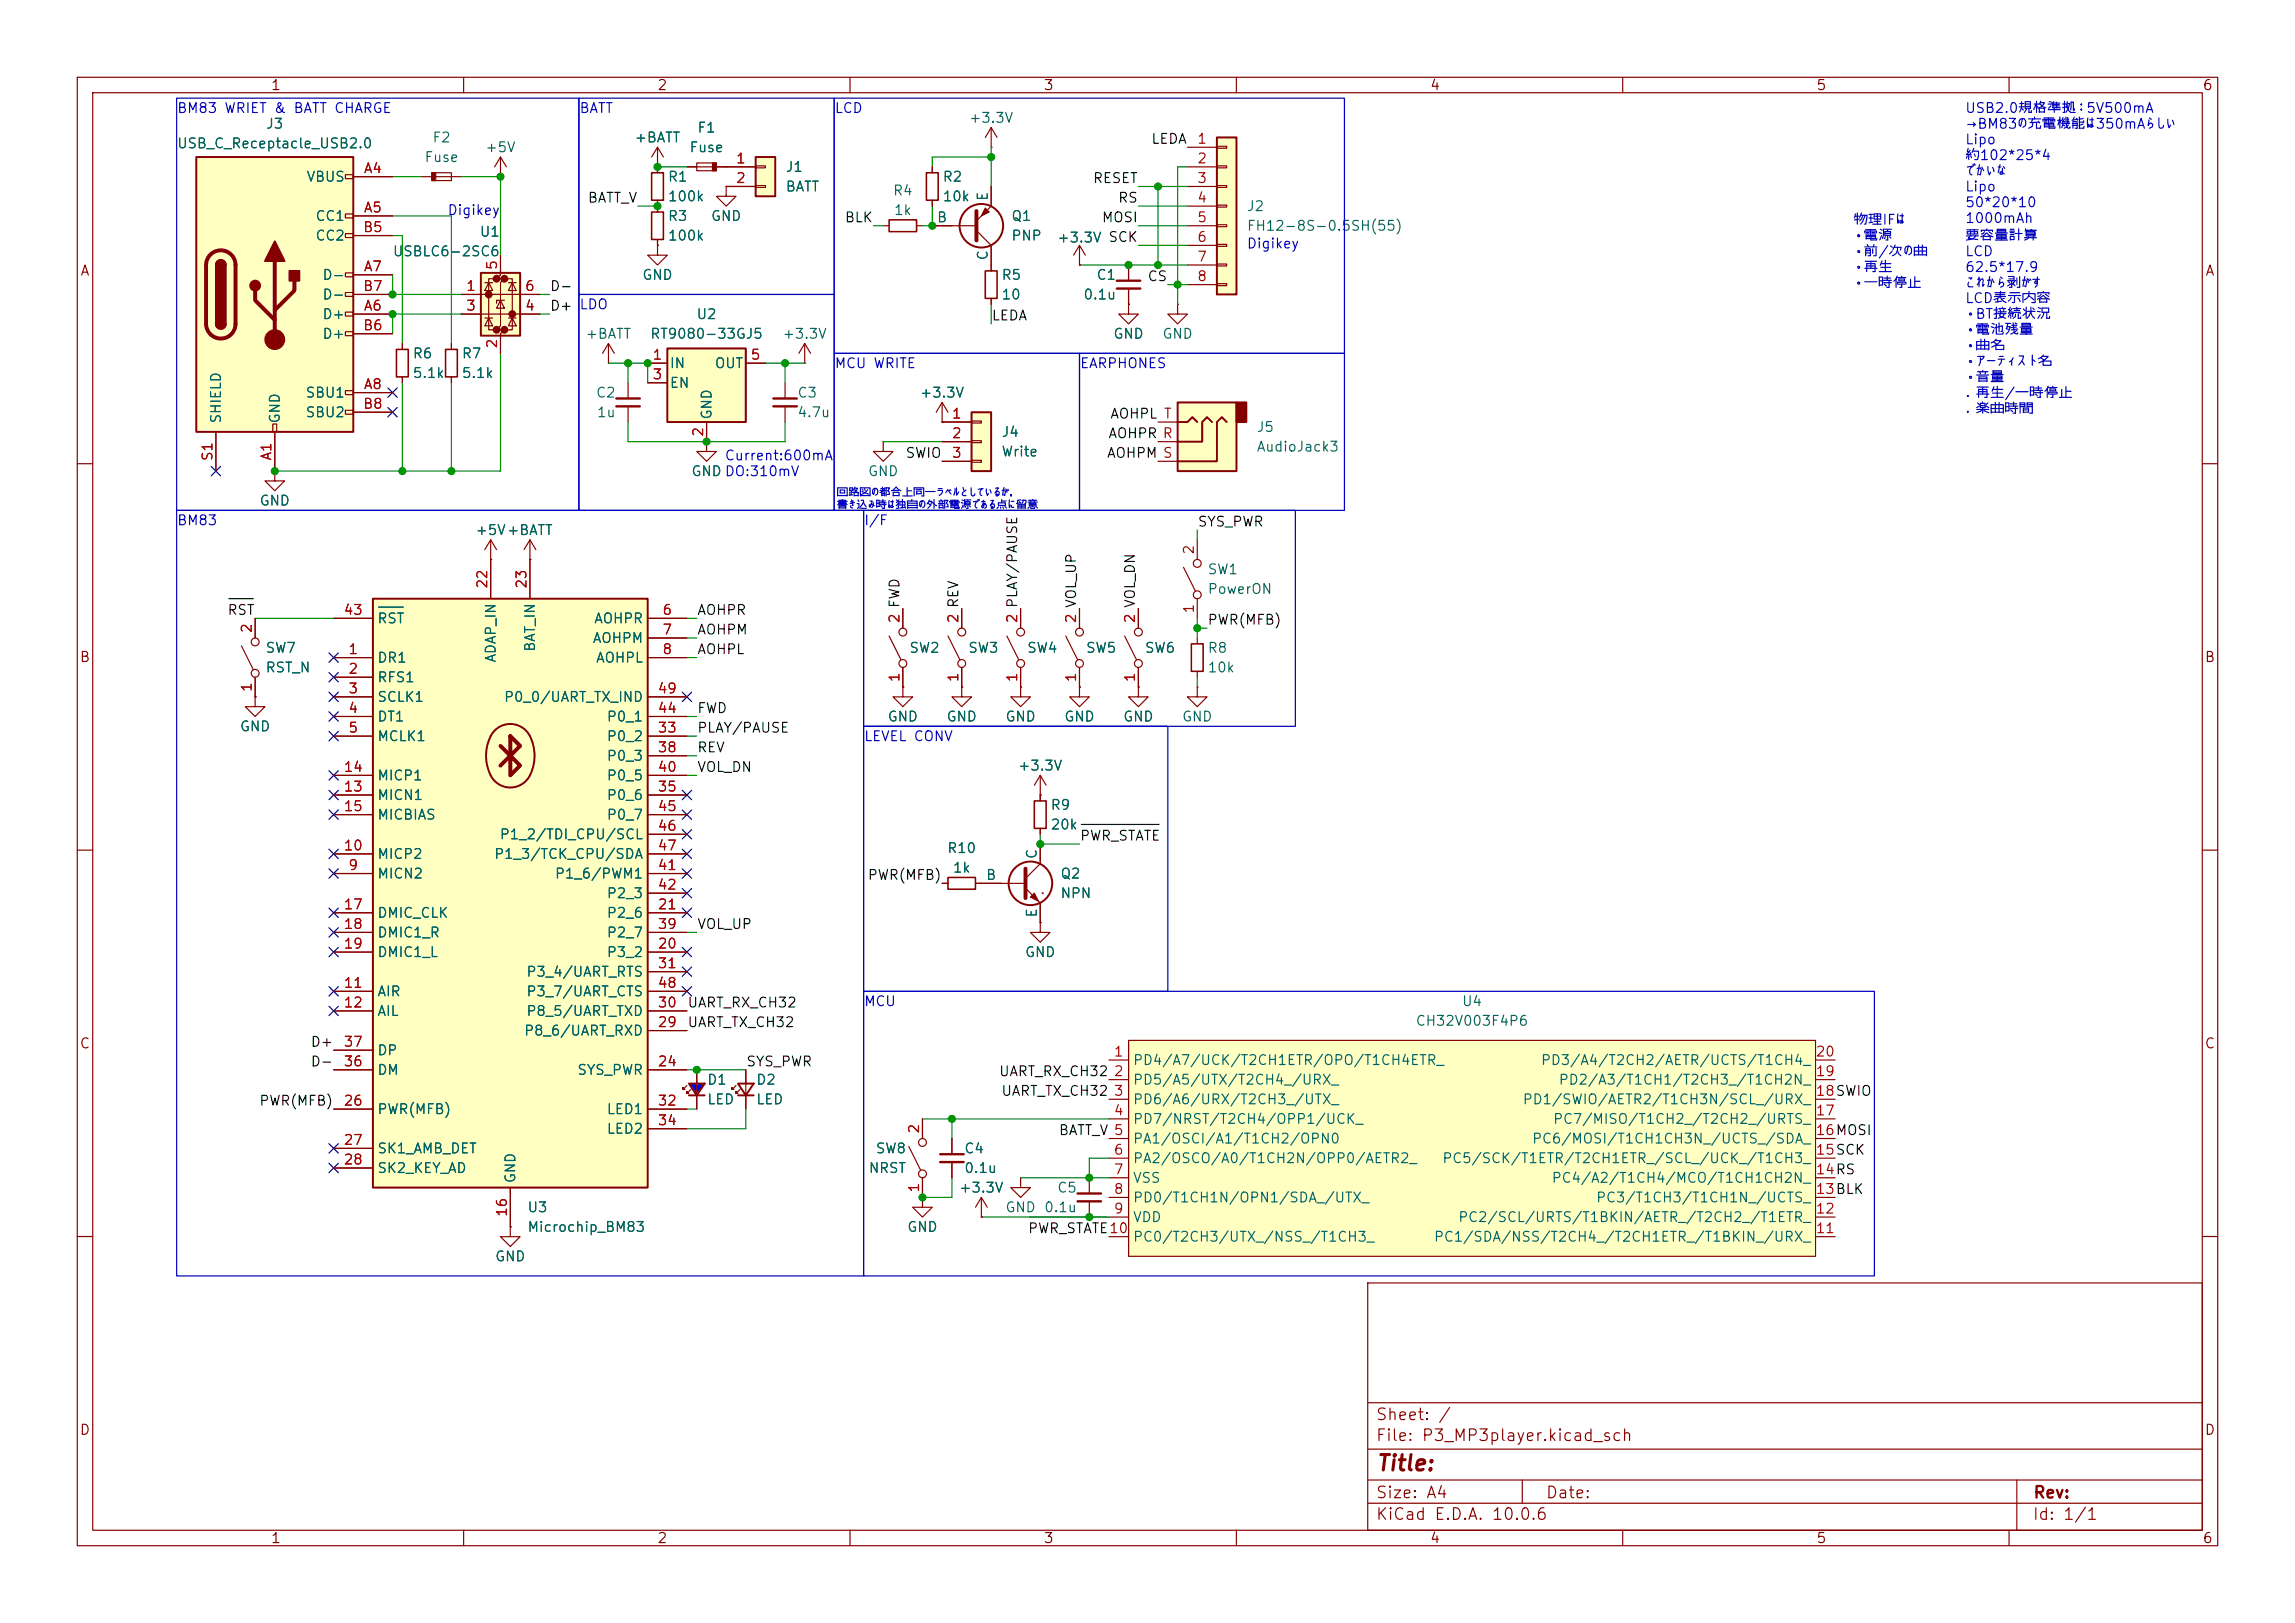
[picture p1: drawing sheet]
<svg xmlns="http://www.w3.org/2000/svg" width="297mm" height="210mm" viewBox="0 0 297 210" stroke-linecap="round" stroke-linejoin="round" font-family="sans-serif">
<defs><g id="words">
<text font-size="2" fill="#840000" x="178" y="190.8">Title:</text>
<g font-size="1.5" fill="#840000">
<text x="178" y="184.1">Sheet: /</text>
<text x="178" y="186.8">File: P3_MP3player.kicad_sch</text>
<text x="178" y="197">KiCad E.D.A. 10.0.6</text>
<text x="178" y="194.2">Size: A4</text>
<text x="200" y="194.2">Date:</text>
<text x="263" y="197">Id: 1/1</text>
<text x="263" y="194.2">Rev:</text>
</g>
<g font-size="1.3" fill="#840000">
<text x="35" y="12">1</text>
<text x="85" y="12">2</text>
<text x="135" y="12">3</text>
<text x="185" y="12">4</text>
<text x="235" y="12">5</text>
<text x="285" y="12">6</text>
<text x="10.3" y="36">A</text>
<text x="285.3" y="36">A</text>
<text x="10.2" y="86">B</text>
<text x="285.2" y="86">B</text>
<text x="10.2" y="136">C</text>
<text x="285.2" y="136">C</text>
<text x="10.2" y="186">D</text>
<text x="285.2" y="186">D</text>
<text x="35" y="200">1</text>
<text x="85" y="200">2</text>
<text x="135" y="200">3</text>
<text x="185" y="200">4</text>
<text x="235" y="200">5</text>
<text x="285" y="200">6</text>
</g>
<g font-size="1.3" fill="#0000c2">
<text x="22.8" y="14.9">BM83 WRIET &amp; BATT CHARGE</text>
<text x="74.9" y="14.9">BATT</text>
<text x="107.9" y="14.9">LCD</text>
<text x="254.2" y="14.9">USB2.0規格準拠：5V500mA</text>
<text x="254.2" y="17">→BM83の充電機能は350mAらしい</text>
<text x="254.2" y="19">Lipo</text>
<text x="254.2" y="21">約102*25*4</text>
<text x="254.2" y="23.1">でかいな</text>
<text x="57.8" y="28.1">Digikey</text>
<text x="239.7" y="29.4">物理IFは</text>
<text x="254.2" y="25.1">Lipo</text>
<text x="254.2" y="27.1">50*20*10</text>
<text x="254.2" y="29.2">1000mAh</text>
<text x="161.3" y="32.5">Digikey</text>
<text x="239.7" y="31.4">・電源</text>
<text x="239.7" y="33.5">・前/次の曲</text>
<text x="239.7" y="35.5">・再生</text>
<text x="254.2" y="33.5">LCD</text>
<text x="254.2" y="35.5">62.5*17.9</text>
<text x="254.2" y="31.4">要容量計算</text>
<text x="239.7" y="37.6">・一時停止</text>
<text x="254.2" y="37.6">これから剥がす</text>
<text x="254.2" y="39.5">LCD表示内容</text>
<text x="254.2" y="41.6">・BT接続状況</text>
<text x="107.9" y="48">MCU WRITE</text>
<text x="139.7" y="48">EARPHONES</text>
<text x="254.2" y="43.6">・電池残量</text>
<text x="254.2" y="45.7">・曲名</text>
<text x="254.2" y="47.7">・アーティスト名</text>
<text x="254.2" y="49.8">・音量</text>
<text x="254.2" y="51.8">．再生/一時停止</text>
<text x="254.2" y="53.8">．楽曲時間</text>
<text x="93.7" y="59.9">Current:600mA</text>
<text x="22.8" y="68.3">BM83</text>
<text x="111.7" y="68.3">I/F</text>
<text x="111.7" y="96.2">LEVEL CONV</text>
<text x="111.7" y="130.5">MCU</text>
</g>
<g font-size="1.3" fill="#006464">
<text x="34.3" y="17">J3</text>
<text x="90.2" y="17.5">F1</text>
<text x="125.3" y="16.2">+3.3V</text>
<text x="22.8" y="19.5">USB_C_Receptacle_USB2.0</text>
<text x="39.6" y="23.8">VBUS</text>
<text x="54.8" y="21.3">Fuse</text>
<text x="55.9" y="18.7">F2</text>
<text x="62.7" y="20">+5V</text>
<text x="82" y="18.7">+BATT</text>
<text x="86.3" y="23.8">R1</text>
<text x="89.1" y="20">Fuse</text>
<text x="101.6" y="22.6">J1</text>
<text x="121.9" y="23.8">R2</text>
<text x="40.7" y="28.9">CC1</text>
<text x="86.3" y="26.4">100k</text>
<text x="86.3" y="28.9">R3</text>
<text x="91.9" y="28.9">GND</text>
<text x="101.6" y="25.1">BATT</text>
<text x="115.5" y="25.6">R4</text>
<text x="115.6" y="28.1">1k</text>
<text x="121.2" y="29.1">B</text>
<text x="121.9" y="26.4">10k</text>
<text x="128.1" y="26.1" transform="rotate(-90 128.1 26.1)">E</text>
<text x="130.8" y="28.9">Q1</text>
<text x="161.3" y="27.6">J2</text>
<text x="40.7" y="31.4">CC2</text>
<text x="50.7" y="33.5">USBLC6-2SC6</text>
<text x="62" y="30.9">U1</text>
<text x="86.3" y="31.4">100k</text>
<text x="128.1" y="33.8" transform="rotate(-90 128.1 33.8)">C</text>
<text x="130.8" y="31.4">PNP</text>
<text x="136.7" y="31.7">+3.3V SCK</text>
<text x="136.7" y="31.7">+3.3V</text>
<text x="161.3" y="30.2">FH12-8S-0.5SH(55)</text>
<text x="41.6" y="41.6">D+</text>
<text x="41.6" y="36.5">D-</text>
<text x="41.6" y="39.1">D-</text>
<text x="83" y="36.5">GND</text>
<text x="90" y="41.6">U2</text>
<text x="129.5" y="36.5">R5</text>
<text x="129.5" y="39.1">10</text>
<text x="140.1" y="39.1">0.1u</text>
<text x="141.8" y="36.5">C1</text>
<text x="41.6" y="44.1">D+</text>
<text x="53.3" y="46.7">R6</text>
<text x="59.7" y="46.7">R7</text>
<text x="75.7" y="44.1">+BATT</text>
<text x="84.1" y="44.1">RT9080-33GJ5</text>
<text x="86.6" y="48">IN</text>
<text x="92.4" y="48">OUT</text>
<text x="101.2" y="44.1">+3.3V</text>
<text x="144" y="44.1">GND</text>
<text x="150.3" y="44.1">GND</text>
<text x="39.5" y="51.8">SBU1</text>
<text x="53.3" y="49.2">5.1k</text>
<text x="59.7" y="49.2">5.1k</text>
<text x="77" y="51.8">C2</text>
<text x="86.6" y="50.5">EN</text>
<text x="103.1" y="51.8">C3</text>
<text x="119" y="51.8">+3.3V</text>
<text x="28.9" y="54.9" transform="rotate(-90 28.9 54.9)">SHIELD</text>
<text x="36.5" y="54.9" transform="rotate(-90 36.5 54.9)">GND</text>
<text x="39.5" y="54.3">SBU2</text>
<text x="77.2" y="54.3">1u</text>
<text x="92.4" y="54.4" transform="rotate(-90 92.4 54.4)">GND</text>
<text x="103.1" y="54.3">4.7u</text>
<text x="129.5" y="56.8">J4</text>
<text x="129.5" y="59.4">Write</text>
<text x="162.5" y="56.2">J5</text>
<text x="162.5" y="58.7">AudioJack3</text>
<text x="33.5" y="65.7">GND</text>
<text x="89.4" y="61.9">GND DO:310mV</text>
<text x="89.4" y="61.9">GND</text>
<text x="112.2" y="61.9">GND</text>
<text x="61.4" y="69.5">+5V+BATT</text>
<text x="156.2" y="74.6">SW1</text>
<text x="156.2" y="77.2">PowerON</text>
<text x="48.7" y="81">RST</text>
<text x="76.6" y="83.5">AOHPM</text>
<text x="76.8" y="81">AOHPR</text>
<text x="34.3" y="84.8">SW7</text>
<text x="34.3" y="87.3">RST_N</text>
<text x="48.7" y="86.1">DR1</text>
<text x="48.7" y="88.6">RFS1</text>
<text x="64.5" y="85.8" transform="rotate(-90 64.5 85.8)">ADAP_IN</text>
<text x="69.5" y="84.4" transform="rotate(-90 69.5 84.4)">BAT_IN</text>
<text x="77" y="86.1">AOHPL</text>
<text x="117.6" y="84.8">SW2</text>
<text x="125.2" y="84.8">SW3</text>
<text x="132.8" y="84.8">SW4</text>
<text x="140.4" y="84.8">SW5</text>
<text x="148.1" y="84.8">SW6</text>
<text x="156.2" y="84.8">R8</text>
<text x="156.2" y="87.3">10k</text>
<text x="31" y="94.9">GND</text>
<text x="48.7" y="91.1">SCLK1</text>
<text x="48.7" y="93.7">DT1</text>
<text x="65.1" y="91.1">P0_0/UART_TX_IND</text>
<text x="78.4" y="93.7">P0_1</text>
<text x="114.8" y="93.7">GND</text>
<text x="122.4" y="93.7">GND</text>
<text x="130" y="93.7">GND</text>
<text x="137.6" y="93.7">GND</text>
<text x="145.3" y="93.7">GND</text>
<text x="152.9" y="93.7">GND</text>
<text x="48.7" y="96.2">MCLK1</text>
<text x="48.7" y="101.3">MICP1</text>
<text x="78.4" y="96.2">P0_2</text>
<text x="78.4" y="98.8">P0_3</text>
<text x="78.4" y="101.3">P0_5</text>
<text x="131.7" y="100">+3.3V</text>
<text x="48.7" y="103.8">MICN1</text>
<text x="48.7" y="106.4">MICBIAS</text>
<text x="78.4" y="103.8">P0_6</text>
<text x="78.4" y="106.4">P0_7</text>
<text x="135.9" y="105.1">R9</text>
<text x="135.9" y="107.6">20k</text>
<text x="48.7" y="114">MICN2</text>
<text x="48.7" y="111.5">MICP2</text>
<text x="63.9" y="111.5">P1_3/TCK_CPU/SDA</text>
<text x="64.6" y="108.9">P1_2/TDI_CPU/SCL</text>
<text x="71.7" y="114">P1_6/PWM1</text>
<text x="122.5" y="110.7">R10</text>
<text x="123.2" y="113.2">1k</text>
<text x="134.5" y="111.3" transform="rotate(-90 134.5 111.3)">C</text>
<text x="137.1" y="114">Q2</text>
<text x="48.7" y="119.1">DMIC_CLK</text>
<text x="78.4" y="119.1">P2_6</text>
<text x="78.4" y="116.5">P2_3</text>
<text x="127.5" y="114.2">B</text>
<text x="134.5" y="118.8" transform="rotate(-90 134.5 118.8)">E</text>
<text x="137.1" y="116.5">NPN</text>
<text x="48.7" y="121.6">DMIC1_R</text>
<text x="48.7" y="124.2">DMIC1_L</text>
<text x="78.4" y="124.2">P3_2</text>
<text x="78.4" y="121.6">P2_7</text>
<text x="132.6" y="124.2">GND</text>
<text x="48.7" y="129.2">AIR</text>
<text x="48.7" y="131.8">AIL</text>
<text x="68" y="131.8">P8_5/UART_TXD</text>
<text x="68" y="126.7">P3_4/UART_RTS</text>
<text x="68" y="129.2">P3_7/UART_CTS</text>
<text x="189.1" y="130.5">U4</text>
<text x="48.7" y="136.9">DP</text>
<text x="67.7" y="134.3">P8_6/UART_RXD</text>
<text x="183.1" y="133">CH32V003F4P6</text>
<text x="48.7" y="139.4">DM</text>
<text x="74.6" y="139.4">SYS_PWR</text>
<text x="91.4" y="140.7">D1</text>
<text x="91.4" y="143.2">LED</text>
<text x="97.8" y="140.7">D2</text>
<text x="97.8" y="143.2">LED</text>
<text x="146.5" y="138.1">PD4/A7/UCK/T2CH1ETR/OPO/T1CH4ETR_</text>
<text x="146.5" y="140.7">PD5/A5/UTX/T2CH4_/URX_</text>
<text x="146.5" y="143.2">PD6/A6/URX/T2CH3_/UTX_</text>
<text x="197" y="143.2">PD1/SWIO/AETR2/T1CH3N/SCL_/URX_</text>
<text x="199.3" y="138.1">PD3/A4/T2CH2/AETR/UCTS/T1CH4_</text>
<text x="201.6" y="140.7">PD2/A3/T1CH1/T2CH3_/T1CH2N_</text>
<text x="48.7" y="144.5">PWR(MFB)</text>
<text x="48.7" y="149.6">SK1_AMB_DET</text>
<text x="78.4" y="144.5">LED1</text>
<text x="78.4" y="147">LED2</text>
<text x="113.2" y="149.6">SW8</text>
<text x="124.7" y="149.6">C4</text>
<text x="146.5" y="145.7">PD7/NRST/T2CH4/OPP1/UCK_</text>
<text x="146.5" y="148.3">PA1/OSCI/A1/T1CH2/OPN0</text>
<text x="198.2" y="148.3">PC6/MOSI/T1CH1CH3N_/UCTS_/SDA_</text>
<text x="200.9" y="145.7">PC7/MISO/T1CH2_/T2CH2_/URTS_</text>
<text x="48.7" y="152.1">SK2_KEY_AD</text>
<text x="67" y="153.2" transform="rotate(-90 67 153.2)">GND</text>
<text x="112.3" y="152.1">NRST</text>
<text x="124" y="154.6">+3.3V</text>
<text x="124.7" y="152.1">0.1u</text>
<text x="136.7" y="154.6">C5</text>
<text x="146.5" y="150.8">PA2/OSCO/A0/T1CH2N/OPP0/AETR2_</text>
<text x="146.5" y="153.4">VSS</text>
<text x="146.5" y="155.9">PD0/T1CH1N/OPN1/SDA_/UTX_</text>
<text x="186.6" y="150.8">PC5/SCK/T1ETR/T2CH1ETR_/SCL_/UCK_/T1CH3_</text>
<text x="200.7" y="153.4">PC4/A2/T1CH4/MCO/T1CH1CH2N_</text>
<text x="206.5" y="155.9">PC3/T1CH3/T1CH1N_/UCTS_</text>
<text x="68.2" y="157.2">U3</text>
<text x="68.2" y="159.7">Microchip_BM83</text>
<text x="117.3" y="159.7">GND</text>
<text x="130" y="157.2">GND</text>
<text x="135" y="157.2">0.1u</text>
<text x="146.5" y="158.4">VDD</text>
<text x="146.5" y="161">PC0/T2CH3/UTX_/NSS_/T1CH3_</text>
<text x="185.5" y="161">PC1/SDA/NSS/T2CH4_/T2CH1ETR_/T1BKIN_/URX_</text>
<text x="188.6" y="158.4">PC2/SCL/URTS/T1BKIN/AETR_/T2CH2_/T1ETR_</text>
<text x="64" y="163.5">GND</text>
</g>
<g font-size="1.3" fill="#a90000">
<text x="47" y="22.7">A4</text>
<text x="95.2" y="21.5">1</text>
<text x="95.2" y="24">2</text>
<text x="154.8" y="18.9">1</text>
<text x="154.8" y="21.5">2</text>
<text x="154.8" y="24">3</text>
<text x="47" y="27.8">A5</text>
<text x="154.8" y="26.5">4</text>
<text x="154.8" y="29.1">5</text>
<text x="46.9" y="30.3">B5</text>
<text x="47" y="35.4">A7</text>
<text x="64.6" y="35" transform="rotate(-90 64.6 35)">5</text>
<text x="154.8" y="31.6">6</text>
<text x="154.8" y="34.2">7</text>
<text x="46.9" y="38">B7</text>
<text x="47" y="40.5">A6</text>
<text x="60.2" y="38">1</text>
<text x="60.2" y="40.5">3</text>
<text x="67.8" y="40.5">4</text>
<text x="67.8" y="38">6</text>
<text x="154.8" y="36.7">8</text>
<text x="46.9" y="43">B6</text>
<text x="64.6" y="45.2" transform="rotate(-90 64.6 45.2)">2</text>
<text x="84.4" y="46.9">1</text>
<text x="97.1" y="46.9">5</text>
<text x="46.9" y="53.2">B8</text>
<text x="47" y="50.7">A8</text>
<text x="84.4" y="49.4">3</text>
<text x="27.8" y="59.8" transform="rotate(-90 27.8 59.8)">S1</text>
<text x="35.4" y="59.7" transform="rotate(-90 35.4 59.7)">A1</text>
<text x="91.3" y="56.6" transform="rotate(-90 91.3 56.6)">2</text>
<text x="123.1" y="54.5">1</text>
<text x="123.1" y="57">2</text>
<text x="123.1" y="59.6">3</text>
<text x="154.8" y="71.9" transform="rotate(-90 154.8 71.9)">2</text>
<text x="63.4" y="76.3" transform="rotate(-90 63.4 76.3)">22</text>
<text x="68.4" y="76.3" transform="rotate(-90 68.4 76.3)">23</text>
<text x="32.9" y="82" transform="rotate(-90 32.9 82)">2</text>
<text x="44.4" y="79.9">43</text>
<text x="85.6" y="79.9">6</text>
<text x="85.6" y="82.4">7</text>
<text x="116.7" y="80.7" transform="rotate(-90 116.7 80.7)">2 FWD</text>
<text x="116.7" y="80.7" transform="rotate(-90 116.7 80.7)">2</text>
<text x="124.3" y="80.7" transform="rotate(-90 124.3 80.7)">2 REV</text>
<text x="124.3" y="80.7" transform="rotate(-90 124.3 80.7)">2</text>
<text x="131.9" y="80.7" transform="rotate(-90 131.9 80.7)">2 PLAY/PAUSE</text>
<text x="131.9" y="80.7" transform="rotate(-90 131.9 80.7)">2</text>
<text x="139.6" y="80.7" transform="rotate(-90 139.6 80.7)">2 VOL_UP</text>
<text x="139.6" y="80.7" transform="rotate(-90 139.6 80.7)">2</text>
<text x="147.2" y="80.7" transform="rotate(-90 147.2 80.7)">2 VOL_DN</text>
<text x="147.2" y="80.7" transform="rotate(-90 147.2 80.7)">2</text>
<text x="154.8" y="79.5" transform="rotate(-90 154.8 79.5)">1</text>
<text x="32.9" y="89.6" transform="rotate(-90 32.9 89.6)">1</text>
<text x="45" y="85">1</text>
<text x="45" y="87.5">2</text>
<text x="85.6" y="85">8</text>
<text x="116.7" y="88.4" transform="rotate(-90 116.7 88.4)">1</text>
<text x="124.3" y="88.4" transform="rotate(-90 124.3 88.4)">1</text>
<text x="131.9" y="88.4" transform="rotate(-90 131.9 88.4)">1</text>
<text x="139.6" y="88.4" transform="rotate(-90 139.6 88.4)">1</text>
<text x="147.2" y="88.4" transform="rotate(-90 147.2 88.4)">1</text>
<text x="45" y="90">3</text>
<text x="45" y="92.6">4</text>
<text x="45" y="95.1">5</text>
<text x="85" y="95.1">33</text>
<text x="85" y="92.6">44</text>
<text x="85" y="90">49</text>
<text x="44.4" y="100.2">14</text>
<text x="85" y="97.7">38</text>
<text x="85" y="100.2">40</text>
<text x="44.4" y="102.7">13</text>
<text x="44.4" y="105.3">15</text>
<text x="85" y="102.7">35</text>
<text x="85" y="105.3">45</text>
<text x="85" y="107.8">46</text>
<text x="44.4" y="110.4">10</text>
<text x="45" y="112.9">9</text>
<text x="85" y="112.9">41</text>
<text x="85" y="110.4">47</text>
<text x="44.4" y="118">17</text>
<text x="85" y="118">21</text>
<text x="85" y="115.4">42</text>
<text x="44.4" y="120.5">18</text>
<text x="44.4" y="123.1">19</text>
<text x="85" y="123.1">20</text>
<text x="85" y="125.6">31</text>
<text x="85" y="120.5">39</text>
<text x="44.4" y="128.1">11</text>
<text x="44.4" y="130.7">12</text>
<text x="85" y="130.7">30</text>
<text x="85" y="128.1">48</text>
<text x="44.4" y="135.8">37</text>
<text x="85" y="133.2">29</text>
<text x="144" y="137">1</text>
<text x="234.9" y="137">20</text>
<text x="44.4" y="143.4">26</text>
<text x="44.4" y="138.3">36</text>
<text x="85" y="138.3">24</text>
<text x="85" y="143.4">32</text>
<text x="144" y="139.6">2</text>
<text x="144" y="142.1">3</text>
<text x="234.9" y="142.1">18SWIO</text>
<text x="234.9" y="139.6">19</text>
<text x="44.4" y="148.5">27</text>
<text x="85" y="145.9">34</text>
<text x="119.2" y="146.8" transform="rotate(-90 119.2 146.8)">2</text>
<text x="144" y="144.6">4</text>
<text x="144" y="149.7">6</text>
<text x="234.9" y="149.7">15SCK</text>
<text x="234.9" y="147.2">16MOSI</text>
<text x="234.9" y="144.6">17</text>
<text x="44.4" y="151">28</text>
<text x="119.2" y="154.4" transform="rotate(-90 119.2 154.4)">1</text>
<text x="144" y="152.3">7</text>
<text x="144" y="154.8">8</text>
<text x="234.9" y="154.8">13BLK</text>
<text x="234.9" y="152.3">14RS</text>
<text x="65.9" y="157.5" transform="rotate(-90 65.9 157.5)">16</text>
<text x="144" y="157.3">9</text>
<text x="234.9" y="159.9">11</text>
<text x="234.9" y="157.3">12</text>
</g>
<g font-size="1.3" fill="#0f0f0f">
<text x="148.9" y="18.9">LEDA</text>
<text x="76" y="26.5">BATT_V</text>
<text x="109.2" y="29.1">BLK</text>
<text x="141.3" y="24">RESET</text>
<text x="142.5" y="29.1">MOSI</text>
<text x="144.6" y="26.5">RS</text>
<text x="71.1" y="40.5">D+ LDO</text>
<text x="71.1" y="38">D-</text>
<text x="128.2" y="41.8">LEDA</text>
<text x="148.4" y="36.7">CS</text>
<text x="117.1" y="59.6">SWIO</text>
<text x="143.2" y="59.6">AOHPM S</text>
<text x="143.3" y="57">AOHPR R</text>
<text x="143.6" y="54.5">AOHPL T</text>
<text x="154.9" y="68.5">SYS_PWR</text>
<text x="29.3" y="79.9">RST</text>
<text x="90.1" y="82.4">AOHPM</text>
<text x="90.1" y="79.9">AOHPR</text>
<text x="156.2" y="81.2">PWR(MFB)</text>
<text x="90.1" y="85">AOHPL</text>
<text x="90.1" y="92.6">FWD</text>
<text x="90.1" y="95.1">PLAY/PAUSE</text>
<text x="90.1" y="100.2">VOL_DN</text>
<text x="90.1" y="97.7">REV</text>
<text x="139.7" y="109.1">PWR_STATE</text>
<text x="112.2" y="114.2">PWR(MFB)</text>
<text x="90.1" y="120.5">VOL_UP</text>
<text x="88.9" y="130.7">UART_RX_CH32</text>
<text x="40.1" y="135.8">D+</text>
<text x="88.9" y="133.2">UART_TX_CH32</text>
<text x="33.5" y="143.4">PWR(MFB)</text>
<text x="40.1" y="138.3">D-</text>
<text x="96.5" y="138.3">SYS_PWR</text>
<text x="129.2" y="139.6">UART_RX_CH32</text>
<text x="129.5" y="142.1">UART_TX_CH32</text>
<text x="136.9" y="147.2">BATT_V 5</text>
<text x="132.9" y="159.9">PWR_STATE10</text>
</g>
<g font-size="1" fill="#0000c2">
<text x="108.2" y="64.5">回路図の都合上同一ラベルとしているが，</text>
<text x="108.2" y="66.1">書き込み時は独自の外部電源である点に留意</text>
</g>
</g></defs>
<g fill="none" stroke="#840000" stroke-width=".15">
<path d="M10 10h277v190h-277zM12 12h273v186h-273zM60 10v2M110 10v2M160 10v2M210 10v2M260 10v2M10 60h2M63.5 72.4h.1M63.5 69.9l-.8 1.2M63.5 69.9l.8 1.2M63.5 69.9v2.5"/>
<path d="M116.8 78.7v2.6M285 60h2M33 90.2v1.2h1.3l-1.3 1.3-1.3-1.3h1.3M33 90.2h.1M115.1 82.3l1.5 3M116.8 88.9v1.3h1.3l-1.3 1.2-1.2-1.2h1.2M116.8 88.9h.1M116.8 86.4v2.5M132.1 88.9v1.3h1.2l-1.2 1.2-1.3-1.2h1.3M132.1 88.9h.1M10 110h2M121.9 114.3h.8"/>
<path d="M126.2 114.3h.8M285 110h2M117.6 148.3l1.5 3.1M119.4 144.8v2.5M119.4 152.4v2.5M10 160h2M177 166h108v32h-108zM285 160h2M60 198v2M110 198v2M160 198v2M177 194.5h108"/>
<path d="M177 191.5h108M177 187.5h108M177 181.5h108M197 191.5v3M210 198v2M260 198v2M261 191.5v6.5"/>
<circle cx="116.8" cy="85.9" r=".51"/>
<circle cx="116.8" cy="81.8" r=".51"/>
<circle cx="119.4" cy="147.8" r=".51"/>
<circle cx="119.4" cy="151.9" r=".51"/>
</g>
<path d="M122.7 113.5h3.5v1.6h-3.5z" fill="none" stroke="#840000" stroke-width=".2"/>
<path d="M146 134.6h88.9v28h-88.9z" fill="#ffffc2"/>
<g fill="none" stroke="#840000" stroke-width=".15">
<path d="M68.6 72.4h.1M68.6 69.9l-.8 1.2M68.6 69.9l.7 1.2M68.6 69.9v2.5M124.5 78.7v2.6M31.2 83.6l1.6 3M33 80v2.6M33 87.6v2.6M122.7 82.3l1.5 3M124.5 86.4v2.5M143.5 137.2h2.5M143.5 139.7h2.5"/>
<path d="M146 134.6h88.9v28h-88.9zM234.9 137.2h2.6M234.9 139.7h2.6M143.5 142.2h2.5M143.5 144.8h2.5M143.5 147.3h2.5M143.5 149.9h2.5M143.5 152.4h2.5M143.5 154.9h2.5M143.5 157.5h2.5M234.9 142.2h2.6M234.9 144.8h2.6"/>
<path d="M234.9 147.3h2.6M234.9 149.9h2.6M234.9 152.4h2.6M234.9 154.9h2.6M234.9 157.5h2.6M143.5 160h2.5M234.9 160h2.6"/>
<circle cx="33" cy="87.1" r=".51"/>
<circle cx="33" cy="83.1" r=".51"/>
<circle cx="124.5" cy="81.8" r=".51"/>
<circle cx="124.5" cy="85.9" r=".51"/>
</g>
<path d="M89.2 140.2h2l-1 1.5z" fill="#00f"/>
<path d="M89.2 140.2h2l-1 1.5zM89.2 141.7h2" fill="none" stroke="#840000" stroke-width=".25"/>
<path d="M90.2 138.4v5.1M66 158.8v1.2h1.3l-1.3 1.3-1.2-1.3h1.2M66 158.8h.1M88.9 140.5l-.5 .5v-.3v.3h.2M89.4 141l-.5 .5v-.3v.3h.3" fill="none" stroke="#840000" stroke-width=".15"/>
<path d="M48.3 77.5h35.5v76.2h-35.5z" fill="#ffffc2"/>
<g fill="#ffffc2" stroke="#ffffc2" stroke-width=".13">
<path d="M63.5 97.8l5.1-2.5a5.7 5.7 0 0 1 0 5z"/>
<path d="M64 94.6a2.84 2.84 0 0 1 4.6 .7l-2.6 1.2-2.5-1.2z"/>
<path d="M63.5 100.3l2.5-1.2 2.6 1.2a2.84 2.84 0 0 1-2.6 1.6 2.84 2.84 0 0 1-2.5-1.6z"/>
<path d="M63.5 95.3l5.1 2.5-5.1 2.5a5.7 5.7 0 0 1 0-5z"/>
</g>
<path d="M48.3 77.5h35.5v76.2h-35.5zM64 94.6a2.89 2.89 0 0 1 4.9 1.4 5.2 5.2 0 0 1-1 5.2 2.89 2.89 0 0 1-4.7-1.6 5.4 5.4 0 0 1 .8-5z" fill="none" stroke="#840000" stroke-width=".25"/>
<path d="M64.8 96.5l1.2 1.3-1.2 1.3M66 95.3l1.3 1.2-1.3 1.3 1.3 1.3-1.3 1.2z" fill="none" stroke="#840000" stroke-width=".51"/>
<g fill="none" stroke="#840000" stroke-width=".15">
<path d="M63.5 72.4v5.1M68.6 72.4v5.1M43.2 85.1h5.1M43.2 87.6h5.1M43.2 90.2h5.1M43.2 92.7h5.1M43.2 95.3h5.1M43.2 80h5.1M83.8 85.1h5.1M83.8 90.2h5.1M83.8 92.7h5.1M83.8 95.3h5.1"/>
<path d="M83.8 80h5.1M83.8 82.6h5.1M83.8 97.8h5.1M43.2 113h5.1M43.2 110.5h5.1M43.2 102.9h5.1M43.2 100.3h5.1M43.2 105.4h5.1M43.2 118.1h5.1M83.8 113h5.1M83.8 110.5h5.1M83.8 102.9h5.1"/>
<path d="M83.8 100.3h5.1M83.8 105.4h5.1M83.8 118.1h5.1M83.8 115.6h5.1M83.8 108h5.1M43.2 128.3h5.1M43.2 130.8h5.1M43.2 120.7h5.1M43.2 123.2h5.1M43.2 138.4h5.1M43.2 135.9h5.1M83.8 128.3h5.1"/>
<path d="M83.8 130.8h5.1M83.8 120.7h5.1M83.8 123.2h5.1M83.8 138.4h5.1M83.8 133.4h5.1M83.8 125.7h5.1M43.2 143.5h5.1M43.2 148.6h5.1M43.2 151.1h5.1M66 153.7v5.1M83.8 143.5h5.1M83.8 146.1h5.1"/>
</g>
<path d="M49 78.6h3.2" fill="none" stroke="#006464" stroke-width=".15"/>
<path d="M95.5 140.2h2l-1 1.5z" fill="#fff"/>
<path d="M95.5 140.2h2l-1 1.5zM95.5 141.7h2" fill="none" stroke="#840000" stroke-width=".25"/>
<path d="M114.3 57.2v1.2h1.3l-1.3 1.3-1.3-1.3h1.3M114.3 57.2h.1M121.9 54.6h.1M121.9 52.1l-.7 1.2M121.9 52.1l.8 1.2M121.9 52.1v2.5M96.5 138.4v5.1M95.2 140.5l-.5 .5v-.3v.3h.3M95.8 141l-.6 .5v-.3v.3h.3" fill="none" stroke="#840000" stroke-width=".15"/>
<path d="M125.7 53.3h2.6v7.7h-2.6z" fill="#ffffc2"/>
<path d="M125.7 53.3h2.6v7.7h-2.6z" fill="none" stroke="#840000" stroke-width=".25"/>
<g fill="none" stroke="#840000" stroke-width=".15">
<path d="M128.3 19.1h.1M128.3 16.5l-.8 1.3M128.3 16.5l.7 1.3M128.3 16.5v2.6M114.3 29.2h.8M118.6 29.2h.8M120.6 21.6v.8M120.6 25.9v.8M128.3 34.3v.8M128.3 38.6v.8M101.6 49.5v2.1M101.6 52.6v2"/>
<path d="M104.1 47h.1M104.1 44.5l-.7 1.2M104.1 44.5l.8 1.2M104.1 44.5v2.5M121.9 54.6h3.8M121.9 57.2h3.8M121.9 59.7h3.8M125.7 54.5h1.3v.2h-1.3zM125.7 57h1.3v.3h-1.3zM125.7 59.6h1.3v.2h-1.3zM132.1 78.7v2.6M139.7 78.7v2.6"/>
<path d="M130.3 82.3l1.5 3M132.1 86.4v2.5M137.9 82.3l1.5 3M139.7 88.9v1.3h1.3l-1.3 1.2-1.3-1.2h1.3M139.7 88.9h.1M139.7 86.4v2.5M147.3 88.9v1.3h1.3l-1.3 1.2-1.3-1.2h1.3M147.3 88.9h.1"/>
<circle cx="132.1" cy="85.9" r=".51"/>
<circle cx="132.1" cy="81.8" r=".51"/>
<circle cx="139.7" cy="81.8" r=".51"/>
<circle cx="139.7" cy="85.9" r=".51"/>
</g>
<path d="M115.1 28.4h3.5v1.6h-3.5zM119.9 22.4h1.5v3.5h-1.5zM127.5 35.1h1.5v3.5h-1.5z" fill="none" stroke="#840000" stroke-width=".2"/>
<path d="M100.1 51.6h3M100.1 52.6h3" fill="none" stroke="#840000" stroke-width=".3"/>
<path d="M86.4 45.1h10.1v9.5h-10.1z" fill="#ffffc2"/>
<path d="M86.4 45.1h10.1v9.5h-10.1z" fill="none" stroke="#840000" stroke-width=".25"/>
<g fill="none" stroke="#840000" stroke-width=".15">
<path d="M85.1 19.1l-.8 1.2M85.1 19.1l.8 1.2M85.1 19.1v3.3M85.1 21.6h.1M85.1 31.8v1.2h-1.3l1.3 1.3 1.3-1.3h-1.3M85.1 31.8h.1M85.1 25.9v1.5M85.1 31v.8M88.9 21.6h5.1M90.2 21.1h2.5v1h-2.5zM94 24.1v1.3h-1.3l1.3 1.3 1.2-1.3h-1.2M94 24.1h.1"/>
<path d="M78.7 47h.1M78.7 44.5l-.7 1.2M78.7 44.5l.8 1.2M78.7 44.5v2.5M81.3 49.5v2.1M81.3 52.6v2M83.8 47h2.6M83.8 49.5h2.6M91.4 57.2v1.2h1.3l-1.3 1.3-1.2-1.3h1.2M91.4 57.2h.1M91.4 54.6v2.6M96.5 47h2.6"/>
<path d="M147.3 78.7v2.6M153.2 73.4l1.5 3.1M154.9 69.9v2.5M154.9 77.5v2.5M124.5 88.9v1.3h1.2l-1.2 1.2-1.3-1.2h1.3M124.5 88.9h.1M145.5 82.3l1.6 3M147.3 86.4v2.5M154.9 88.9v1.3h1.3l-1.3 1.2-1.2-1.2h1.2M154.9 88.9h.1M154.9 82.6v.7M154.9 86.9v.7"/>
<path d="M134.6 102.9h.1M134.6 100.3l-.7 1.3M134.6 100.3l.8 1.3M134.6 100.3v2.6"/>
<circle cx="154.9" cy="72.9" r=".51"/>
<circle cx="154.9" cy="77" r=".51"/>
<circle cx="147.3" cy="81.8" r=".51"/>
<circle cx="147.3" cy="85.9" r=".51"/>
</g>
<path d="M84.3 22.4h1.6v3.5h-1.6zM84.3 27.4h1.6v3.6h-1.6zM154.2 83.3h1.5v3.6h-1.5z" fill="none" stroke="#840000" stroke-width=".2"/>
<path d="M79.8 51.6h3M79.8 52.6h3" fill="none" stroke="#840000" stroke-width=".3"/>
<path d="M92.2 21.1h.5v1h-.5z" fill="#840000" stroke="#840000" stroke-width=".15"/>
<path d="M97.8 20.3h2.5v5.1h-2.5z" fill="#ffffc2"/>
<path d="M97.8 20.3h2.5v5.1h-2.5z" fill="none" stroke="#840000" stroke-width=".25"/>
<path d="M94 21.6h3.8M94 24.1h3.8M97.8 21.5h1.3v.2h-1.3zM97.8 24h1.3v.3h-1.3zM134.6 119.4v1.3h1.3l-1.3 1.2-1.3-1.2h1.3M134.6 119.4h.1M134.6 102.9v.7M134.6 107.2v.8" fill="none" stroke="#840000" stroke-width=".15"/>
<path d="M133.9 103.6h1.5v3.6h-1.5z" fill="none" stroke="#840000" stroke-width=".2"/>
<path d="M25.4 20.3h20.3v35.6h-20.3z" fill="#ffffc2"/>
<g fill="none" stroke="#840000" stroke-width=".15">
<path d="M44.7 22.6h1v.5h-1zM44.7 27.7h1v.5h-1zM44.7 30.2h1v.5h-1zM44.7 35.3h1v.5h-1zM44.7 37.8h1v.6h-1zM45.7 22.9h5.1M45.7 27.9h5.1M45.7 35.6h5.1M45.7 30.5h5.1M45.7 38.1h5.1M54.6 22.9h5.1M55.9 22.4h2.5v1h-2.5z"/>
<path d="M64.8 22.9h.1M64.8 20.3l-.8 1.3M64.8 20.3l.7 1.3M64.8 20.3v2.6M27.9 55.9v5.1M35.3 54.9h.5v1h-.5zM35.6 55.9v5.1M44.7 40.4h1v.5h-1zM44.7 42.9h1v.5h-1zM44.7 50.5h1v.6h-1zM44.7 53.1h1v.5h-1zM45.7 40.6h5.1"/>
<path d="M45.7 50.8h5.1M45.7 43.2h5.1M45.7 53.3h5.1M52.1 44.5v.7M52.1 48.8v.7M58.4 44.5v.7M58.4 48.8v.7M35.6 61v1.2h1.2l-1.2 1.3-1.3-1.3h1.3M35.6 61h.1M127 114.3h5.7M132.7 114.9l1.9 1.9v2.6M134.6 109.2v2.6l-1.9 1.9"/>
<path d="M134.9 115.6h.1"/>
</g>
<g fill="none" stroke="#840000" stroke-width=".25">
<path d="M25.4 20.3h20.3v35.6h-20.3zM27.9 34.3a.64 .64 0 0 1 .7-.6 .64 .64 0 0 1 .6 .6M27.9 41.9a.64 .64 0 0 0 .7 .6 .64 .64 0 0 0 .6-.6"/>
<circle cx="133.3" cy="114.3" r="2.82"/>
</g>
<path d="M27.2 33a1.9 1.9 0 0 1 2.1-.5 1.9 1.9 0 0 1 1.2 1.8v7.6a1.91 1.91 0 0 1-1.9 1.9 1.91 1.91 0 0 1-1.9-1.9v-7.6a1.9 1.9 0 0 1 .5-1.3zM33 37.6v1.3l2.6 2.5M35.6 33.8v10.1M38.1 36.3v1.3l-2.5 2.5M132.7 112.4v3.8" fill="none" stroke="#840000" stroke-width=".51"/>
<g fill="#840000" stroke="#840000" stroke-width=".25">
<path d="M27.9 34.3h1.3v7.6h-1.3z"/>
<path d="M28.1 33.8a.64 .64 0 0 1 .7-.1 .64 .64 0 0 1 .4 .6h-1.3z"/>
<path d="M27.9 41.9h1.3a.64 .64 0 0 1-.6 .6 .64 .64 0 0 1-.7-.6z"/>
<path d="M35.6 31.2l1.2 2.6h-2.5z"/>
<path d="M37.5 35.1h1.2v1.2h-1.2z"/>
<circle cx="33" cy="37" r=".63"/>
</g>
<g fill="#840000" stroke="#840000" stroke-width=".15">
<path d="M133.3 116.1l.6-.5 .5 1z"/>
<path d="M55.9 22.4h.5v1h-.5z"/>
<circle cx="35.6" cy="43.9" r="1.27"/>
</g>
<path d="M51.3 45.2h1.5v3.6h-1.5zM57.7 45.2h1.5v3.6h-1.5z" fill="none" stroke="#840000" stroke-width=".2"/>
<path d="M62.2 35.3h5.1v8.1h-5.1z" fill="#ffffc2"/>
<g fill="#840000" stroke="#840000" stroke-width=".51">
<circle cx="63.2" cy="38.1" r=".25"/>
<circle cx="64.3" cy="36.1" r=".25"/>
<circle cx="64.3" cy="42.7" r=".25"/>
<circle cx="65.3" cy="36.1" r=".25"/>
<circle cx="65.3" cy="42.7" r=".25"/>
<circle cx="66.3" cy="40.6" r=".25"/>
</g>
<g fill="none" stroke="#840000" stroke-width=".15">
<path d="M59.7 38.1h10.1M62.7 36.6h1.1M63.2 36.6l.6 1h-1.1zM64.3 36.1h-1.1v6.6h1.1M64.8 33v2.6l-.5 .5h1l-.5 .5v5.6l-.5 .5h1l-.5 .5v2.5M64.8 38.9l.5 1h-1zM65.3 38.9h-1v.3M65.3 36.1h1v6.6h-1M65.8 36.6h1M66.3 36.6l.5 1h-1zM59.7 40.6h10.1M62.7 41.1h1.1"/>
<path d="M63.2 41.1l.6 1.1h-1.1zM65.8 41.1h1M66.3 41.1l.5 1.1h-1z"/>
</g>
<path d="M62.2 35.3h5.1v8.1h-5.1z" fill="none" stroke="#840000" stroke-width=".25"/>
<path d="M157.5 17.8h2.5v20.3h-2.5z" fill="#ffffc2"/>
<g fill="none" stroke="#840000" stroke-width=".25">
<path d="M157.5 17.8h2.5v20.3h-2.5z"/>
<circle cx="127" cy="29.2" r="2.82"/>
</g>
<g fill="none" stroke="#840000" stroke-width=".15">
<path d="M153.7 19.1h3.8M157.5 18.9h1.2v.3h-1.2zM120.6 29.2h5.8M126.4 29.8l1.9 2v2.5M128.3 24.1v2.6l-1.9 1.9M139.7 34.3h.1M139.7 31.8l-.8 1.2M139.7 31.8l.8 1.2M139.7 31.8v2.5M146 39.4v1.2h1.3l-1.3 1.3-1.2-1.3h1.2M146 39.4h.1M146 34.3v2"/>
<path d="M146 37.3v2.1M152.4 39.4v1.2h1.3l-1.3 1.3-1.3-1.3h1.3M152.4 39.4h.1M153.7 21.6h3.8M153.7 24.1h3.8M153.7 26.7h3.8M153.7 29.2h3.8M153.7 31.8h3.8M153.7 34.3h3.8M153.7 36.8h3.8M157.5 21.5h1.2v.2h-1.2zM157.5 24h1.2v.3h-1.2z"/>
<path d="M157.5 26.5h1.2v.3h-1.2zM157.5 29.1h1.2v.2h-1.2zM157.5 31.6h1.2v.3h-1.2zM157.5 34.2h1.2v.2h-1.2zM157.5 36.7h1.2v.3h-1.2z"/>
</g>
<path d="M144.5 36.3h3.1M144.5 37.3h3.1" fill="none" stroke="#840000" stroke-width=".3"/>
<path d="M126.4 27.3v3.8" fill="none" stroke="#840000" stroke-width=".51"/>
<path d="M127.5 26.9l.5 .5-1 .5z" fill="#840000" stroke="#840000" stroke-width=".15"/>
<path d="M152.4 52.1h7.6v8.9h-7.6z" fill="#ffffc2"/>
<path d="M160 52.1h1.3v2.5h-1.3z" fill="#840000" stroke="#840000" stroke-width=".25"/>
<path d="M152.4 52.1h7.6v8.9h-7.6zM152.4 54.6h1.3l.6-.6 .6 .6M156.8 54.6l-.6-.6-.6 .6v2.6h-3.2M158.7 54.6l-.6-.6-.6 .6v5.1h-5.1" fill="none" stroke="#840000" stroke-width=".25"/>
<g fill="none" stroke="#840000" stroke-width=".15">
<path d="M45.7 22.9h5.1M45.7 27.9h5.1M45.7 35.6h5.1M45.7 30.5h5.1M45.7 38.1h5.1M59.7 38.1h2.5M64.8 33v2.6M67.3 38.1h2.5M85.1 21.6h.1M85.1 31.8h.1M85.1 21.6v.8M85.1 25.9v1.5"/>
<path d="M85.1 31v.8M88.9 21.6h1.3M92.7 21.6h5.1M94 24.1h.1M94 24.1h3.8M120.6 21.6v.8M120.6 25.9v.8M120.6 29.2h2.6M128.3 24.1v2.6M128.3 31.8v3.3M128.3 38.6v.8M139.7 34.3h.1"/>
<path d="M146 39.4h.1M146 34.3v2M146 37.3v2.1M27.9 55.9v5.1M35.6 55.9v5.1M45.7 40.6h5.1M45.7 50.8h5.1M45.7 43.2h5.1M45.7 53.3h5.1M52.1 44.5v.7M52.1 48.8v.7M58.4 44.5v.7"/>
<path d="M58.4 48.8v.7M59.7 40.6h2.5M64.8 43.2v2.5M67.3 40.6h2.5M83.8 47h2.6M83.8 49.5h2.6M91.4 57.2h.1M91.4 54.6v2.6M96.5 47h2.6M121.9 54.6h.1M121.9 57.2h3.8M121.9 59.7h3.8"/>
<path d="M121.9 54.6h3.8M149.9 57.2h2.5M149.9 59.7h2.5M149.9 54.6h2.5M35.6 61h.1M63.5 72.4h.1M63.5 72.4v5.1M68.6 72.4h.1M68.6 72.4v5.1M116.8 78.7v2.6M124.5 78.7v2.6M132.1 78.7v2.6"/>
<path d="M139.7 78.7v2.6M147.3 78.7v2.6M33 90.2h.1M33 80v2.6M33 87.6v2.6M43.2 85.1h5.1M43.2 87.6h5.1M43.2 90.2h5.1M43.2 92.7h5.1M43.2 95.3h5.1M43.2 80h5.1M83.8 85.1h5.1"/>
<path d="M83.8 90.2h5.1M83.8 92.7h5.1M83.8 95.3h5.1M83.8 80h5.1M83.8 82.6h5.1M83.8 97.8h5.1M116.8 88.9h.1M116.8 86.4v2.5M124.5 88.9h.1M124.5 86.4v2.5M132.1 88.9h.1M132.1 86.4v2.5"/>
<path d="M139.7 88.9h.1M139.7 86.4v2.5M147.3 88.9h.1M147.3 86.4v2.5M43.2 113h5.1M43.2 110.5h5.1M43.2 102.9h5.1M43.2 100.3h5.1M43.2 105.4h5.1M43.2 118.1h5.1M83.8 113h5.1M83.8 110.5h5.1"/>
<path d="M83.8 102.9h5.1M83.8 100.3h5.1M83.8 105.4h5.1M83.8 118.1h5.1M83.8 115.6h5.1M83.8 108h5.1M121.9 114.3h.8M126.2 114.3h3.3M134.6 102.9h.1M134.6 119.4h.1M134.6 102.9v.7M134.6 107.2v.8"/>
<path d="M134.6 109.2v2.6M134.6 116.8v2.6M43.2 128.3h5.1M43.2 130.8h5.1M43.2 120.7h5.1M43.2 123.2h5.1M43.2 138.4h5.1M43.2 135.9h5.1M83.8 128.3h5.1M83.8 130.8h5.1M83.8 120.7h5.1M83.8 123.2h5.1"/>
<path d="M83.8 138.4h5.1M83.8 133.4h5.1M83.8 125.7h5.1M90.2 138.4v1.8M96.5 138.4v1.8M43.2 143.5h5.1M43.2 148.6h5.1M43.2 151.1h5.1M66 158.8h.1M66 153.7v5.1M83.8 143.5h5.1M83.8 146.1h5.1"/>
<path d="M90.2 141.7v1.8M96.5 141.7v1.8M119.4 154.9v1.3h1.2l-1.2 1.3-1.3-1.3h1.3M119.4 154.9h.1M119.4 144.8v2.5M119.4 152.4v2.5M123.2 147.3v2.1M123.2 150.4v2M127 157.5h.1M127 154.9l-.8 1.3M127 154.9l.8 1.3M127 154.9v2.6"/>
<path d="M132.1 152.4v1.3h1.2l-1.2 1.2-1.3-1.2h1.3M132.1 152.4h.1M141 152.4v2M141 155.4v2.1"/>
</g>
<path d="M121.7 149.4h3M121.7 150.4h3M139.4 154.4h3.1M139.4 155.4h3.1" fill="none" stroke="#840000" stroke-width=".3"/>
<path d="M29.6 77.5h3.2M139.9 106.7h10.1M133.2 157.5h10.1" fill="none" stroke="#0f0f0f" stroke-width=".15"/>
<g fill="none" stroke="#009600" stroke-width=".15">
<path d="M128.3 19.1v5M50.8 27.9h7.6v16.6M50.8 35.6v2.5h8.9M50.8 22.9h3.8M50.8 30.5h1.3v14M59.7 22.9h5.1v10.1M69.8 38.1h1.3M82.5 26.7h2.6M85.1 21.6h3.8M113 29.2h1.3M120.6 26.7v2.5h-1.2M128.3 39.4v2.5"/>
<path d="M128.3 20.3h-7.7v1.3M139.7 34.3h14M147.3 26.7h6.4M147.3 29.2h6.4M147.3 31.8h6.4M147.3 24.1h6.4M149.9 24.1v10.2M151.1 36.8h2.6M153.7 21.6h-1.3v17.8M52.1 49.5v11.5M58.4 49.5v11.5M59.7 40.6h-8.9v2.6"/>
<path d="M64.8 45.7v15.3h-29.2M69.8 40.6h1.3M78.7 47h5.1v2.5M81.3 47v2.5M81.3 54.6v2.6h20.3v-2.6M99.1 47h5M101.6 47v2.5M114.3 57.2h7.6M154.9 68.6v1.3M33 80h10.2M88.9 80h1.3M88.9 97.8h1.3"/>
<path d="M88.9 82.6h1.3M88.9 92.7h1.3M88.9 95.3h1.3M88.9 85.1h1.3M154.9 80v2.6M154.9 87.6v1.3M154.9 81.3h1.3M88.9 100.3h1.3M134.6 108v1.2h5.1M88.9 120.7h1.3M88.9 138.4h7.6M88.9 143.5h1.3"/>
<path d="M96.5 143.5v2.6h-7.6M119.4 144.8h24.1M123.2 144.8v2.5M123.2 152.4v2.5h-3.8M127 157.5h16.5M132.1 152.4h11.4M143.5 149.9h-2.5v2.5"/>
</g>
<g fill="none" stroke="#000084" stroke-width=".15">
<path d="M50.2 50.2l1.2 1.2M50.2 52.7l1.2 1.2M51.4 50.2l-1.2 1.2M51.4 52.7l-1.2 1.2M27.3 60.4l1.2 1.2M28.5 60.4l-1.2 1.2M42.6 89.6l1.2 1.2M42.6 87l1.2 1.2M42.6 84.5l1.2 1.2M42.6 92.1l1.2 1.2M42.6 99.7l1.2 1.2M42.6 94.6l1.2 1.3"/>
<path d="M43.8 89.6l-1.2 1.2M43.8 87l-1.2 1.2M43.8 84.5l-1.2 1.2M43.8 92.1l-1.2 1.2M43.8 99.7l-1.2 1.2M43.8 94.6l-1.2 1.3M88.3 89.6l1.2 1.2M89.5 89.6l-1.2 1.2M42.6 109.9l1.2 1.2M42.6 117.5l1.2 1.2M42.6 112.4l1.2 1.2M42.6 102.3l1.2 1.2"/>
<path d="M42.6 104.8l1.2 1.2M43.8 109.9l-1.2 1.2M43.8 117.5l-1.2 1.2M43.8 112.4l-1.2 1.2M43.8 102.3l-1.2 1.2M43.8 104.8l-1.2 1.2M88.3 115l1.2 1.2M88.3 107.3l1.2 1.3M88.3 109.9l1.2 1.2M88.3 112.4l1.2 1.2M88.3 104.8l1.2 1.2M88.3 117.5l1.2 1.2"/>
<path d="M88.3 102.3l1.2 1.2M89.5 115l-1.2 1.2M89.5 107.3l-1.2 1.3M89.5 109.9l-1.2 1.2M89.5 102.3l-1.2 1.2M89.5 112.4l-1.2 1.2M89.5 104.8l-1.2 1.2M89.5 117.5l-1.2 1.2M42.6 127.7l1.2 1.2M42.6 130.2l1.2 1.2M42.6 120l1.2 1.3M42.6 122.6l1.2 1.2"/>
<path d="M43.8 127.7l-1.2 1.2M43.8 130.2l-1.2 1.2M43.8 120l-1.2 1.3M43.8 122.6l-1.2 1.2M88.3 122.6l1.2 1.2M88.3 127.7l1.2 1.2M88.3 125.1l1.2 1.2M89.5 122.6l-1.2 1.2M89.5 127.7l-1.2 1.2M89.5 125.1l-1.2 1.2M42.6 148l1.2 1.2M42.6 150.5l1.2 1.2"/>
<path d="M43.8 148l-1.2 1.2M43.8 150.5l-1.2 1.2"/>
</g>
<path d="M22.9 12.7h52v53.3h-52zM74.9 12.7h33v25.4h-33zM107.9 12.7h66.1v33h-66.1zM74.9 38.1h33v27.9h-33zM107.9 45.7h31.8v20.3h-31.8zM139.7 45.7h34.3v20.3h-34.3zM22.9 66h88.9v99.1h-88.9zM111.8 66h55.8v28h-55.8zM111.8 94h39.3v34.3h-39.3zM111.8 128.3h130.8v36.8h-130.8z" fill="none" stroke="#0000c2" stroke-width=".15"/>
<path d="M49 78.6h3.2" fill="none" stroke="#006464" stroke-width=".15"/>
<g fill="#009600" stroke="#009600" stroke-width=".13">
<circle cx="50.8" cy="38.1" r=".46"/>
<circle cx="52.1" cy="61" r=".46"/>
<circle cx="35.6" cy="61" r=".46"/>
<circle cx="58.4" cy="61" r=".46"/>
<circle cx="50.8" cy="40.6" r=".46"/>
<circle cx="64.8" cy="22.9" r=".46"/>
<circle cx="81.3" cy="47" r=".46"/>
<circle cx="83.8" cy="47" r=".46"/>
<circle cx="85.1" cy="21.6" r=".46"/>
<circle cx="85.1" cy="26.7" r=".46"/>
<circle cx="91.4" cy="57.2" r=".46"/>
<circle cx="90.2" cy="138.4" r=".46"/>
<circle cx="101.6" cy="47" r=".46"/>
<circle cx="128.3" cy="20.3" r=".46"/>
<circle cx="120.6" cy="29.2" r=".46"/>
<circle cx="123.2" cy="144.8" r=".46"/>
<circle cx="119.4" cy="154.9" r=".46"/>
<circle cx="154.9" cy="81.3" r=".46"/>
<circle cx="134.6" cy="109.2" r=".46"/>
<circle cx="149.9" cy="24.1" r=".46"/>
<circle cx="152.4" cy="36.8" r=".46"/>
<circle cx="149.9" cy="34.3" r=".46"/>
<circle cx="146" cy="34.3" r=".46"/>
<circle cx="141" cy="152.4" r=".46"/>
<circle cx="141" cy="157.5" r=".46"/>
</g>
<use href="#words"/>
</svg>
